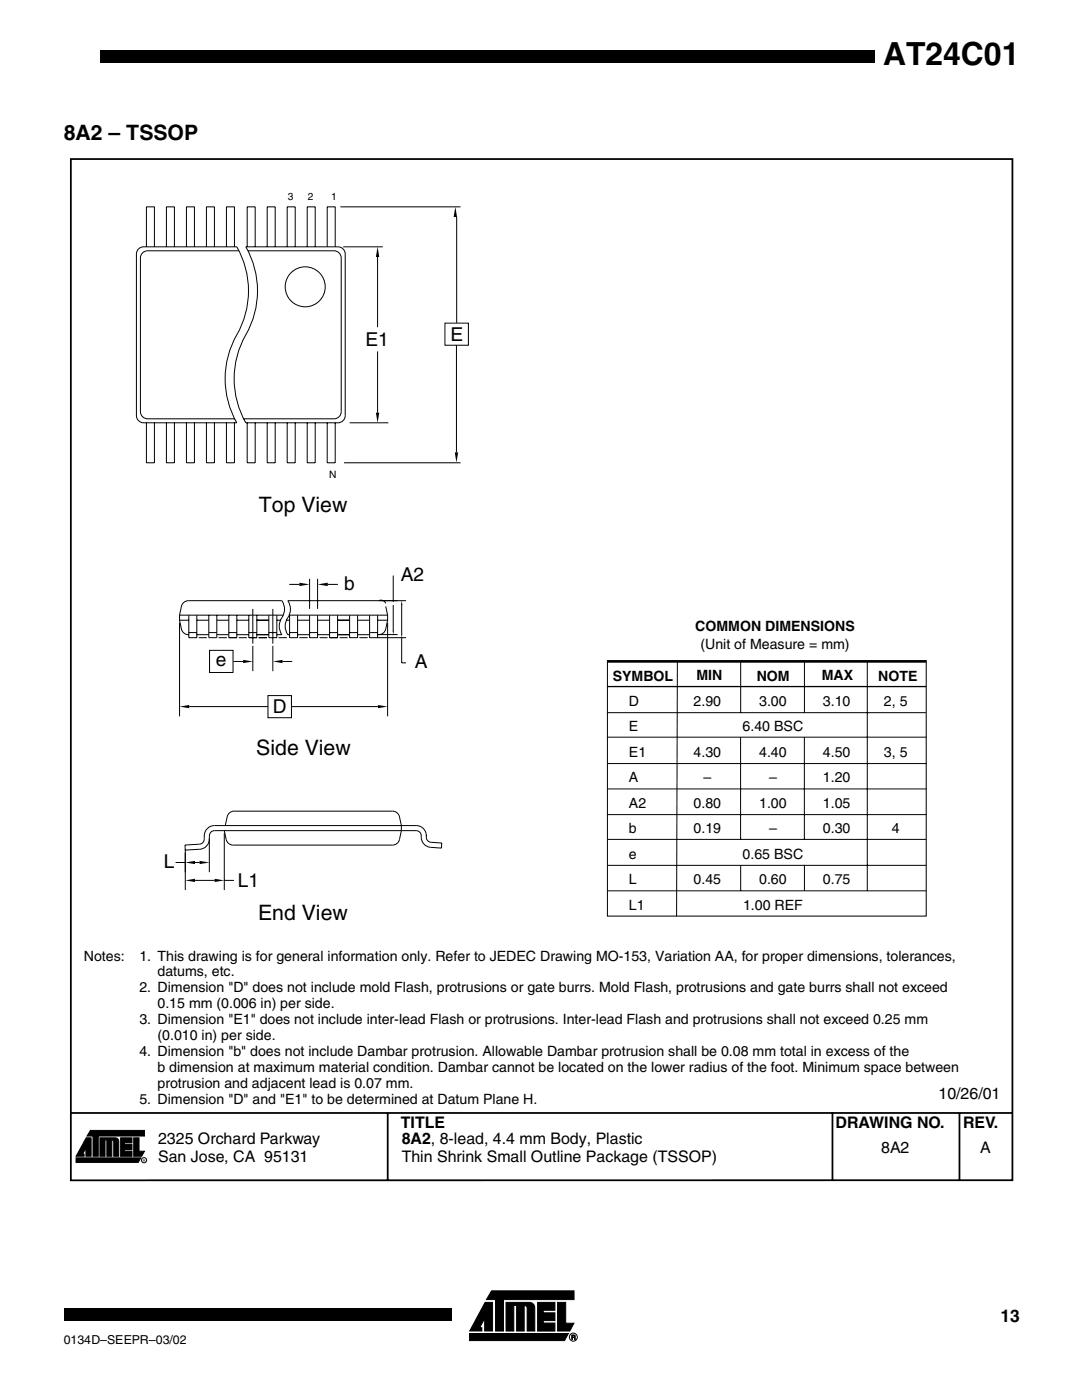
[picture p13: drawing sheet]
<svg xmlns="http://www.w3.org/2000/svg" width="216mm" height="279mm" viewBox="0 0 216 279" stroke-linecap="round" stroke-linejoin="round" font-family="sans-serif">
<defs><g id="words">
<text font-size="6.3" x="175.9" y="12.9">AT24C01</text>
<g font-size="4.2">
<text x="12.7" y="27.9">8A2 – TSSOP</text>
<text x="51.6" y="102.1">Top View</text>
<text x="51.1" y="150.4">Side View</text>
<text x="51.4" y="183.3">End View</text>
</g>
<g font-size="3.8">
<text x="72.8" y="69">E1</text>
<text x="89.7" y="68">E</text>
<text x="68.6" y="117.5">b</text>
<text x="79.9" y="115.8">A2</text>
<text x="43" y="132.8">e</text>
<text x="82.6" y="133.1">A</text>
<text x="54.3" y="142.2">D</text>
<text x="32.6" y="173">L</text>
<text x="47.4" y="176.7">L1</text>
</g>
<text font-size="3.5" x="199.3" y="263.4">13</text>
<g font-size="3.2">
<text x="187" y="219.1">10/26/01</text>
<text x="79.9" y="224.8">TITLE</text>
<text x="166.5" y="224.8">DRAWING NO.</text>
<text x="191.9" y="224.9">REV.</text>
<text x="31.5" y="228.1">2325 Orchard Parkway</text>
<text x="31.5" y="231.6">San Jose, CA 95131</text>
<text x="80" y="228.1">8A2, 8-lead, 4.4 mm Body, Plastic</text>
<text x="80" y="231.6">Thin Shrink Small Outline Package (TSSOP)</text>
<text x="175.5" y="229.8">8A2</text>
<text x="195.3" y="229.8">A</text>
</g>
<g font-size="2.8">
<text x="138.5" y="125.8">COMMON DIMENSIONS</text>
<text x="139.5" y="129.4">(Unit of Measure = mm)</text>
<text x="122.1" y="135.7">SYMBOL</text>
<text x="138.7" y="135.6">MIN</text>
<text x="150.8" y="135.7">NOM</text>
<text x="163.7" y="135.6">MAX</text>
<text x="174.9" y="135.7">NOTE</text>
<text x="125.3" y="140.7">D</text>
<text x="138.2" y="140.7">2.90</text>
<text x="151.2" y="140.7">3.00</text>
<text x="163.9" y="140.7">3.10</text>
<text x="176.1" y="140.7">2, 5</text>
<text x="125.3" y="145.8">E</text>
<text x="147.9" y="145.8">6.40 BSC</text>
<text x="125.3" y="150.9">E1</text>
<text x="125.3" y="155.9">A</text>
<text x="138.2" y="150.9">4.30</text>
<text x="140.1" y="155.9">–</text>
<text x="151.2" y="150.9">4.40</text>
<text x="153.2" y="155.9">–</text>
<text x="163.9" y="155.9">1.20</text>
<text x="163.9" y="150.9">4.50</text>
<text x="176.1" y="150.9">3, 5</text>
<text x="125.3" y="161">A2</text>
<text x="138.2" y="161">0.80</text>
<text x="151.2" y="161">1.00</text>
<text x="163.9" y="161">1.05</text>
<text x="125.3" y="166.1">b</text>
<text x="138.2" y="166.1">0.19</text>
<text x="153.2" y="166.1">–</text>
<text x="163.9" y="166.1">0.30</text>
<text x="177.7" y="166.1">4</text>
<text x="125.3" y="171.2">e</text>
<text x="147.9" y="171.2">0.65 BSC</text>
<text x="125.3" y="176.3">L</text>
<text x="138.2" y="176.3">0.45</text>
<text x="151.2" y="176.3">0.60</text>
<text x="163.9" y="176.3">0.75</text>
<text x="125.3" y="181.3">L1</text>
<text x="148" y="181.3">1.00 REF</text>
<text x="16.7" y="191.5">Notes:</text>
<text x="27.8" y="191.5">1. This drawing is for general information only. Refer to JEDEC Drawing MO-153, Variation AA, for proper dimensions, tolerances,</text>
<text x="27.8" y="197.8">2. Dimension &quot;D&quot; does not include mold Flash, protrusions or gate burrs. Mold Flash, protrusions and gate burrs shall not exceed</text>
<text x="31.4" y="194.6">datums, etc.</text>
<text x="31.4" y="201">0.15 mm (0.006 in) per side.</text>
<text x="27.8" y="204.2">3. Dimension &quot;E1&quot; does not include inter-lead Flash or protrusions. Inter-lead Flash and protrusions shall not exceed 0.25 mm</text>
<text x="31.4" y="207.3">(0.010 in) per side.</text>
<text x="27.8" y="210.5">4. Dimension &quot;b&quot; does not include Dambar protrusion. Allowable Dambar protrusion shall be 0.08 mm total in excess of the</text>
<text x="31.4" y="213.7">b dimension at maximum material condition. Dambar cannot be located on the lower radius of the foot. Minimum space between</text>
<text x="27.8" y="220">5. Dimension &quot;D&quot; and &quot;E1&quot; to be determined at Datum Plane H.</text>
<text x="31.4" y="216.9">protrusion and adjacent lead is 0.07 mm.</text>
</g>
<text font-size="2.5" x="12.7" y="267.8">0134D–SEEPR–03/02</text>
<g font-size="2">
<text x="57.3" y="39.8">3</text>
<text x="61.3" y="39.8">2</text>
<text x="65.9" y="39.8">1</text>
<text x="65.5" y="95.2">N</text>
</g>
<text font-size=".7" x="28.4" y="231.5">R</text>
</g></defs>
<path d="M19.9 10.1h154.3v2.5h-154.3zM12.7 260.8h1.2v2.4h-1.2zM13.9 260.8h75v2.4h-75zM88.9 260.8h1.2v2.4h-1.2z" fill="#000"/>
<g fill="#fff">
<path d="M6.3 6h6.4v12.7h-6.4z"/>
<path d="M92.4 256.4h23.8v11.8h-23.8z"/>
<path d="M93.1 257.1h22.2v10.4h-22.2z"/>
</g>
<path d="M96.6 259.6h1.5v5.7h-1.5v-2.5l-1.1 1.9h.5v.6h-2.4zM107.1 259.6h3.4v1.6h-2.3v.5h2.3v1.5h-2.3v.5h2.3v1.6h-3.4zM111.1 259.6h1.6v4.1h1.6l-.8 1.6h-2.4zM93.5 265.8h19.7l-.7 1.4h-19zM97.9 257.3h16.5v1.7h-14.1v6.3h-1.6v-6.3h-1.8zM100.8 259.6h4.6a1.05 1.05 0 0 1 1.1 1.1v4.6h-1.5v-4.6a.52 .52 0 0 0-.6-.5v5.1h-1.5v-5.1h-.5v5.1h-1.6z" fill="#000" stroke="#000" stroke-width=".2"/>
<path d="M114.3 266.1l.2 .1v.3l.1 .5h-.1l-.1-.4h-.1l.2-.3zM113.9 266.1h.4l-.3 .1v.3h.3l-.3 .1v.4h-.1z" fill="#000"/>
<g fill="none" stroke="#000" stroke-width=".2">
<path d="M113.9 266.1l.6 .1v.3l.1 .5h-.1l-.2-.4h-.3v.4h-.1zM114 266.2h.4v.3h-.4z"/>
<circle cx="114.2" cy="266.5" r=".8"/>
</g>
<path d="M13.7 31.4h188.5v204.3h-188.5z" fill="#fff"/>
<path d="M15.1 230.8h12.9l-.5 .9h-12.4zM17.2 226.8h.9v3.7h-1v-1.7l-.6 1.3h.3v.4h-1.6zM18 225.3h10.8v1.1h-9.2v4.1h-1.1v-4.1h-1.2zM19.9 226.8h3a.68 .68 0 0 1 .8 .7v3h-1v-3l-.1-.2-.3-.1v3.3h-1v-3.3h-.4v3.3h-1zM24 226.8h2.3v1h-1.5v.3h1.5v1h-1.5v.3h1.5v1.1h-2.3zM26.6 226.8h1.1v2.7h1.1l-.6 1h-1.6z" fill="#000" stroke="#000" stroke-width=".2"/>
<g fill="none" stroke="#000" stroke-width=".2">
<path d="M27.8 49.5l.8-.3h18.6a17.8 17.8 0 0 1-.5 18.3 17.7 17.7 0 0 0 .5 16.8h-18.6a1.43 1.43 0 0 1-1.4-1.5v-32.2v-.4zM29.2 49.2v-8h1.6v8M33.2 49.2v-8h1.5v8M37.1 49.2v-8h1.6v8M41.1 49.2v-8h1.6v8M45.1 49.2v-8h1.6v8M47.6 50h-18.2a1.43 1.43 0 0 0-1.4 1.4v30.6a1.43 1.43 0 0 0 1.4 1.5h17.4M49 49.2h18.3a1.43 1.43 0 0 1 1.5 1.4v32.2a1.43 1.43 0 0 1-1.5 1.5h-18.3a17.9 17.9 0 0 1 .4-18.4 17.7 17.7 0 0 0-.4-16.7zM49.2 49.2v-8h1.6v8M49.4 50h17.1a1.43 1.43 0 0 1 1.5 1.4v30.6a1.43 1.43 0 0 1-1.5 1.5h-18M53.2 49.2v-8h1.6v8M57.2 49.2v-8h1.6v8"/>
<path d="M61.2 49.2v-8h1.6v8M65.2 49.2v-8h1.6v8M67.8 41.2h23.9M68.4 49.2h7.9M75.2 51.2v14M91 43.3v21.1M75.2 70.1v12.1M90.9 68.8v21.4M29.2 84.3v7.9h1.6v-7.9M33.2 84.3v7.9h1.5v-7.9M37.1 84.3v7.9h1.6v-7.9M41.1 84.3v7.9h1.6v-7.9"/>
<path d="M45.1 84.3v7.9h1.6v-7.9M49.2 84.3v7.9h1.6v-7.9M53.2 84.3v7.9h1.6v-7.9M57.2 84.3v7.9h1.6v-7.9M61.2 84.3v7.9h1.6v-7.9M65.2 84.3v7.9h1.6v-7.9M68.5 92.2h23.2M69.6 84.3h7.8M57.6 116.5h2M61.7 115.4v6M63.3 115.4v6M65.3 116.5h2"/>
<path d="M75.4 119.7l.5-.1a1.04 1.04 0 0 1 .9 .6M78.3 114.7v5M80.9 119.7h-23.6a3.4 3.4 0 0 1-.3 4.1 3 3 0 0 0 .3 2.7h.4M35.8 122.6l.3-1.7a1.44 1.44 0 0 1 1.4-1.2h18.7a3.4 3.4 0 0 1-.4 4.1 3 3 0 0 0 .4 2.7h-1.1M35.8 123.6l.3 1.8a1.43 1.43 0 0 0 1.5 1.1M35.8 122.6v1M35.8 124.1v18.7M35.8 123.6h1.8M35.8 122.6h20.6M37.6 122.6v4.5h1.6v-4.5M37.6 126.1h1.6M39.2 126.5h2.4"/>
<path d="M39.2 123.6h2.4M39.6 127.1h1.6M41.6 122.6v4.5h1.6v-4.5M41.6 126.1h1.6M43.2 126.5h2.4M43.2 123.6h2.4M43.5 127.1h1.7M45.6 122.6v4.5h1.6v-4.5M45.6 126.1h1.6M46.5 131.8h1.9M47.2 126.5h2.4M47.2 123.6h2.4"/>
<path d="M47.6 127.1h1.6M49.6 122.6v4.5h1.6v-4.5M49.6 126.1h1.6M50.4 131.8h.1M50.4 121.4v6.9M50.4 128.7v5.1M51.2 126.5h2.4M51.2 123.6h2.4M51.5 127.1h1.7M53.6 122.6v4.5h1.5v-4.5M53.6 126.1h1.5M54.4 128.3h.1"/>
<path d="M54.4 121.4v6.9M54.4 128.7v5.1M55.1 123.6h.8M55.5 127.1h1.7M56.3 131.8h1.9M57.1 123.6h.6M57.6 122.6h19.6M57.7 122.6v4.5h1.6v-4.5M57.7 126.1h1.6M59.3 126.5h2.4M59.3 123.6h2.4M59.6 127.1h1.7"/>
<path d="M61.7 122.6v4.5h1.6v-4.5M61.7 126.1h1.6M63.3 126.5h2.4M63.3 123.6h2.4M63.7 127.1h1.6M65.7 122.6v4.5h1.6v-4.5M65.7 126.1h1.6M67.3 126.5h2.3M67.3 123.6h2.3M67.7 127.1h1.5M69.6 122.6v4.5h1.6v-4.5M69.6 126.1h1.6"/>
<path d="M71.2 126.5h2.4M71.2 123.6h2.4M71.6 127.1h1.6M73.6 122.6v4.5h7.3M73.7 126.1h1.5M75.2 127.1h.1M75.2 122.6v4.5M75.2 123.6h2M75.5 126.5h3.7M76.8 120.9l.4 1.7M77.2 123.6h.1M77.2 123.6l-.4 1.8a1.43 1.43 0 0 1-1.6 1.1"/>
<path d="M77.2 122.6v1M77.2 124.1v18.7M78.3 120.6v5M80 127.1h.1M80 120.6v5.6M80 127.1v5h.9M121 131.6v51h63.5v-51M134.9 131.8l-.1 50.9M147.6 131.8v10.3M160.3 131.8v10.3M172.8 131.8v45.7M37.7 140.8h15.7"/>
<path d="M58 140.8h17.3M77.2 140.8h.1M121 146.9h63.6M121 152.2h63.6M121 157.3h63.6M121 142.1h63.5M147.5 147v20.3M160.2 147v20.3M35 171.9h1.9M36.9 169.4h.1M36.9 169.4v8M38.8 171.9h1"/>
<path d="M38.8 175.5h4M41.7 171.9h.1M41.7 167.1a1.21 1.21 0 0 1 1-1.5h40.2a1.06 1.06 0 0 1 1 1.3 2.02 2.02 0 0 0 1.9 2l2.1 .1 .1-1-2.1-.1M41.7 167.1a2.02 2.02 0 0 1-1.9 2.2l-2.9 .1M41.7 167.1v6.7M44.7 175.5h.1M44.7 175.5h1.9M44.7 166v11.4M44.9 164.6l.4-1.8a1.43 1.43 0 0 1 1.4-1.1h31.5a1.43 1.43 0 0 1 1.4 1.1 6.3 6.3 0 0 1-.4 5.2l-.6 .4h-.4h-31.7a1.43 1.43 0 0 1-1.4-1.1l-.4-1.7M84.9 166.6a2.02 2.02 0 0 0-2-2h-40.2a2.19 2.19 0 0 0-2 2.7 1.01 1.01 0 0 1-1 1l-2.8 .1v1M84.9 166.5v.4a1.01 1.01 0 0 0 1 1M121 162.4h63.6"/>
<path d="M121.1 167.3h63.4M121.1 172.5h63.4M121.1 177.6h63.5M147.6 172.5v5.1M160.3 172.4v5"/>
<circle cx="60.8" cy="57.2" r="4"/>
<circle cx="75.4" cy="119.7" r="0"/>
<circle cx="35.8" cy="123.6" r="0"/>
<circle cx="50.4" cy="128.3" r="0"/>
<circle cx="78.3" cy="126.5" r="0"/>
<circle cx="44.7" cy="165.6" r="0"/>
<circle cx="28.7" cy="231.2" r=".52"/>
</g>
<path d="M14.1 31.7h187.6v203.5l-187.6 .1zM14.1 221.8h187.5M77.2 221.8v13.4M165.8 221.8v13.3M191.1 221.8v13.3" fill="none" stroke="#000" stroke-width=".35"/>
<path d="M121 131.8h63.5" fill="none" stroke="#000" stroke-width=".53"/>
<path d="M121 136.8h63.5" fill="none" stroke="#000" stroke-width=".26"/>
<g fill="#000">
<path d="M75.2 49.2l.4 2h-.7zM90.7 41.2l.3 2.1h-.6zM74.9 82.2h.7l-.4 2.1zM90.6 90.2h.7l-.4 2zM59.6 116.1l2.1 .4-2.1 .3zM63.3 116.5l2-.4v.7zM78.3 119.7l.2 .3h-.3zM48.4 131.5l2 .3-2 .4zM54.4 131.8l1.9-.3v.7zM78.2 125.6h.3l-.2 .9zM80 119.7l.2 .9h-.3zM79.9 126.2h.3l-.2 .9z"/>
<path d="M35.8 140.8l1.9-.3v.7zM75.3 140.5l1.9 .3-1.9 .4zM36.9 171.9l1.9-.3v.6zM36.9 175.5l1.9-.3v.6zM39.8 171.6l1.9 .3-1.9 .3zM42.8 175.2l1.9 .3-1.9 .3z"/>
</g>
<path d="M78.4 119.7h.1z" fill="#4a0a7a"/>
<path d="M88.6 64.4h4.7v4.4h-4.7zM41.7 129.6h4.7v4.4h-4.7zM53.4 138.6h4.7v4.5h-4.7z" fill="none" stroke="#000" stroke-width=".2"/>
<use href="#words"/>
</svg>
